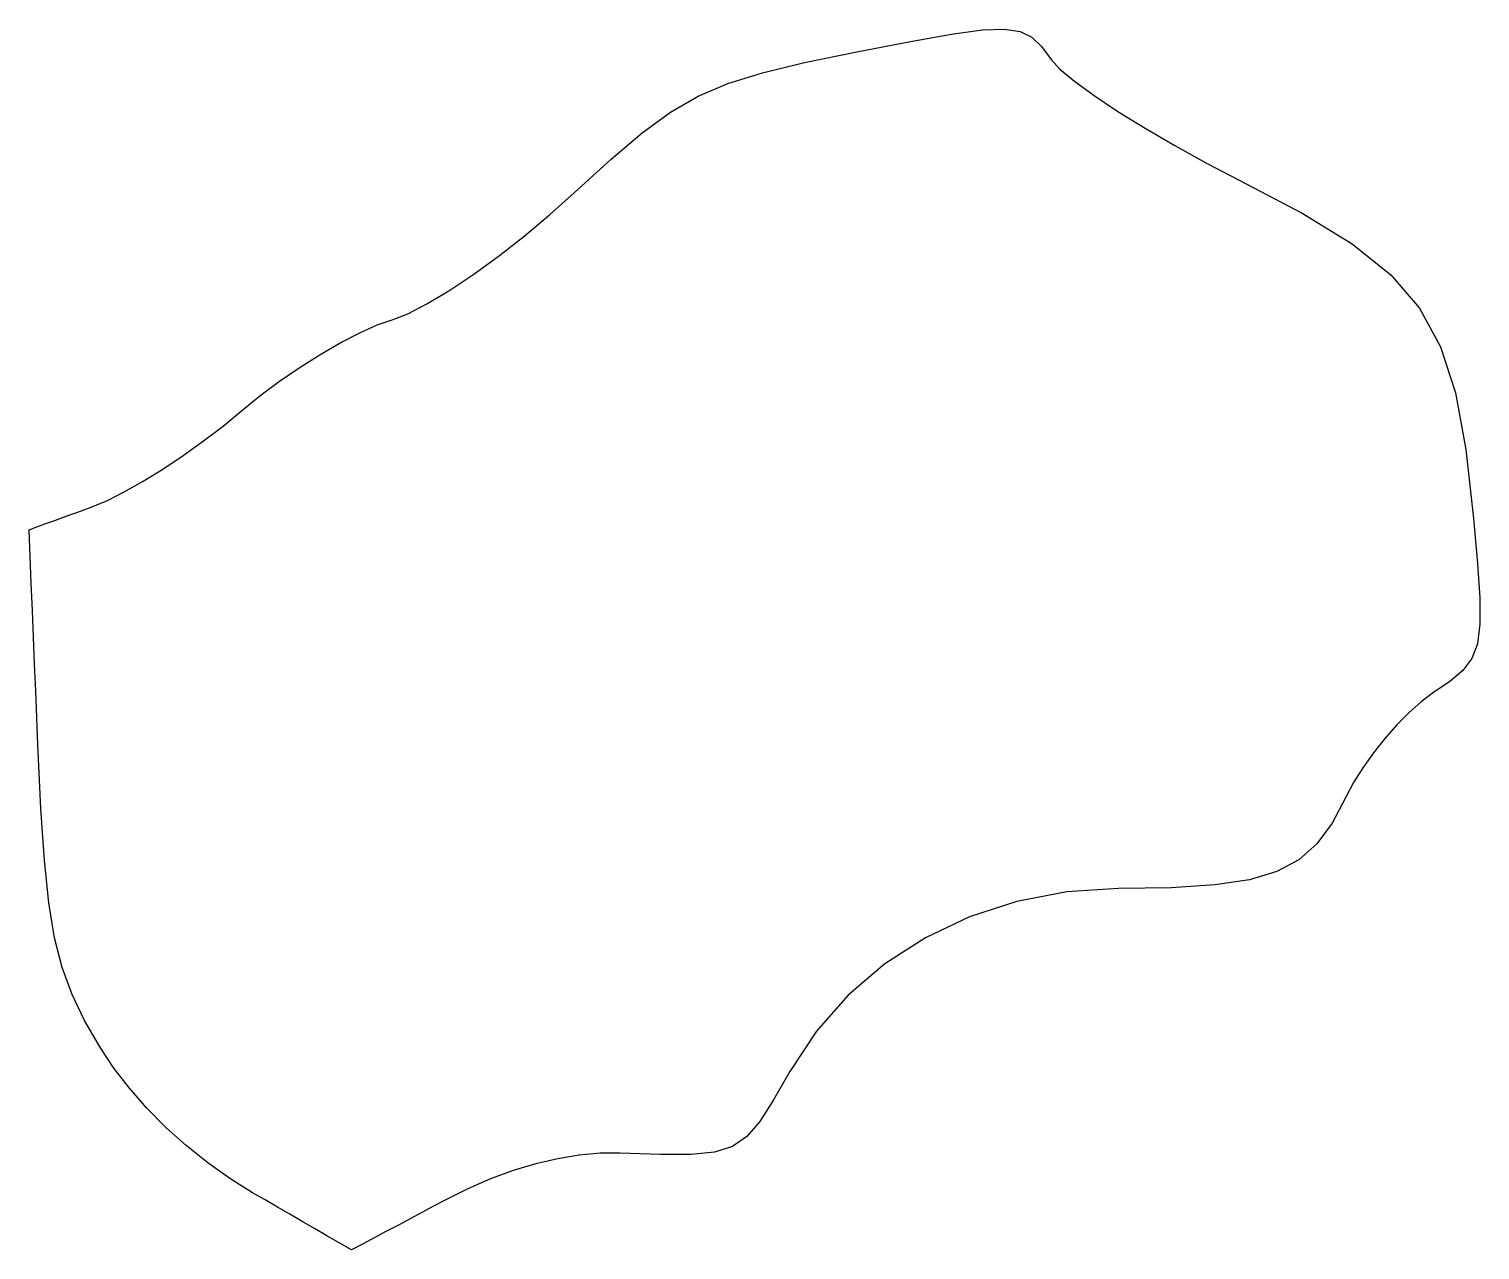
# Model space of a CAD drawing. Extents: x 0.1 to 14.4, y 0.1 to 12.1.
import ezdxf

# ---------------------------------------------------------------- set-up
doc = ezdxf.new("R2010")
doc.units = 0
doc.layers.add('Layer_1', color=7, linetype='CONTINUOUS')

msp = doc.modelspace()

# ---------------------------------------------------------------- linework, layer by layer
at = {"layer": 'Layer_1', "color": 7}
msp.add_lwpolyline([(2.300655, 0.663478), (2.07679, 0.802811), (1.858357, 0.958118), (1.647858, 1.126943), (1.447792, 1.306944), (1.260664, 1.495723), (1.088976, 1.690908), (0.935224, 1.890128), (0.801913, 2.090958), (0.646715, 2.360085), (0.522825, 2.615609), (0.425788, 2.879091), (0.351151, 3.172179), (0.294463, 3.516462), (0.251272, 3.933558), (0.217126, 4.445114), (0.187568, 5.072664), (0.17659, 5.337247), (0.165611, 5.60183), (0.154633, 5.866414), (0.143654, 6.130969), (0.132676, 6.395552), (0.121697, 6.660135), (0.110719, 6.924719), (0.09974, 7.189302), (0.178261, 7.217694), (0.256781, 7.246085), (0.335301, 7.274477), (0.413821, 7.302868), (0.492344, 7.33126), (0.570865, 7.359651), (0.649385, 7.388043), (0.727905, 7.416434), (0.871131, 7.476661), (1.037688, 7.561017), (1.221576, 7.665693), (1.416796, 7.786795), (1.617347, 7.920455), (1.817226, 8.062808), (2.010433, 8.210043), (2.190969, 8.358238), (2.371897, 8.50553), (2.56623, 8.650197), (2.767888, 8.788514), (2.970789, 8.916841), (3.168857, 9.031479), (3.356013, 9.128733), (3.526174, 9.204933), (3.673261, 9.256382), (3.826666, 9.314972), (4.014929, 9.411661), (4.230709, 9.541286), (4.466648, 9.698766), (4.715402, 9.878964), (4.969621, 10.076746), (5.221954, 10.28703), (5.465053, 10.504679), (5.827606, 10.836206), (6.134451, 11.096923), (6.411289, 11.299586), (6.683835, 11.457095), (6.977799, 11.582232), (7.318886, 11.68784), (7.732806, 11.78673), (8.245268, 11.891773), (8.774076, 11.994587), (9.178703, 12.067005), (9.479858, 12.108238), (9.698234, 12.117551), (9.854538, 12.094127), (9.969468, 12.037005), (10.063725, 11.945508), (10.158013, 11.818875), (10.245798, 11.723287), (10.389851, 11.602862), (10.582576, 11.462457), (10.816378, 11.306952), (11.083655, 11.141232), (11.376812, 10.970148), (11.688251, 10.798557), (12.010373, 10.631369), (12.630539, 10.304556), (13.121445, 10.001872), (13.500313, 9.698455), (13.784368, 9.36944), (13.990829, 8.989936), (14.136922, 8.535079), (14.239869, 7.979976), (14.316896, 7.299764), (14.356105, 6.858142), (14.378259, 6.517726), (14.379106, 6.260283), (14.35427, 6.067553), (14.299519, 5.921334), (14.210568, 5.803309), (14.083133, 5.695302), (13.912929, 5.579055), (13.799597, 5.495348), (13.68121, 5.390728), (13.561259, 5.269344), (13.443247, 5.135402), (13.330665, 4.993105), (13.227013, 4.846632), (13.135784, 4.700158), (13.060479, 4.557862), (12.923228, 4.301096), (12.773802, 4.097021), (12.597911, 3.93988), (12.381268, 3.823943), (12.109583, 3.743425), (11.768566, 3.692653), (11.34393, 3.665842), (10.821387, 3.657093), (10.311785, 3.624384), (9.821698, 3.530884), (9.356424, 3.3795), (8.92125, 3.173195), (8.521469, 2.914934), (8.162376, 2.607594), (7.849258, 2.254195), (7.58741, 1.857644), (7.427121, 1.576128), (7.292873, 1.365534), (7.164707, 1.216266), (7.022664, 1.118758), (6.846785, 1.063358), (6.617115, 1.040498), (6.313694, 1.040583), (5.916565, 1.05413), (5.719867, 1.051307), (5.514916, 1.032963), (5.303212, 0.998221), (5.08625, 0.947365), (4.865528, 0.880845), (4.642546, 0.799029), (4.418802, 0.70234), (4.195789, 0.591144), (4.080433, 0.529732), (3.965077, 0.468293), (3.849721, 0.406881), (3.734365, 0.345441), (3.619006, 0.28403), (3.50365, 0.22259), (3.388294, 0.161178), (3.272938, 0.099739), (3.15141, 0.17004), (3.029881, 0.24037), (2.908353, 0.310672), (2.786828, 0.380973), (2.665299, 0.451275), (2.543771, 0.521576), (2.422243, 0.591878), (2.300714, 0.662179), (2.300714, 0.662179), (2.300714, 0.662179), (2.300714, 0.662179), (2.300714, 0.662179), (2.300714, 0.662179), (2.300714, 0.662179), (2.300714, 0.662179), (2.300655, 0.663478)], dxfattribs=at)

doc.saveas('drawing.dxf')
